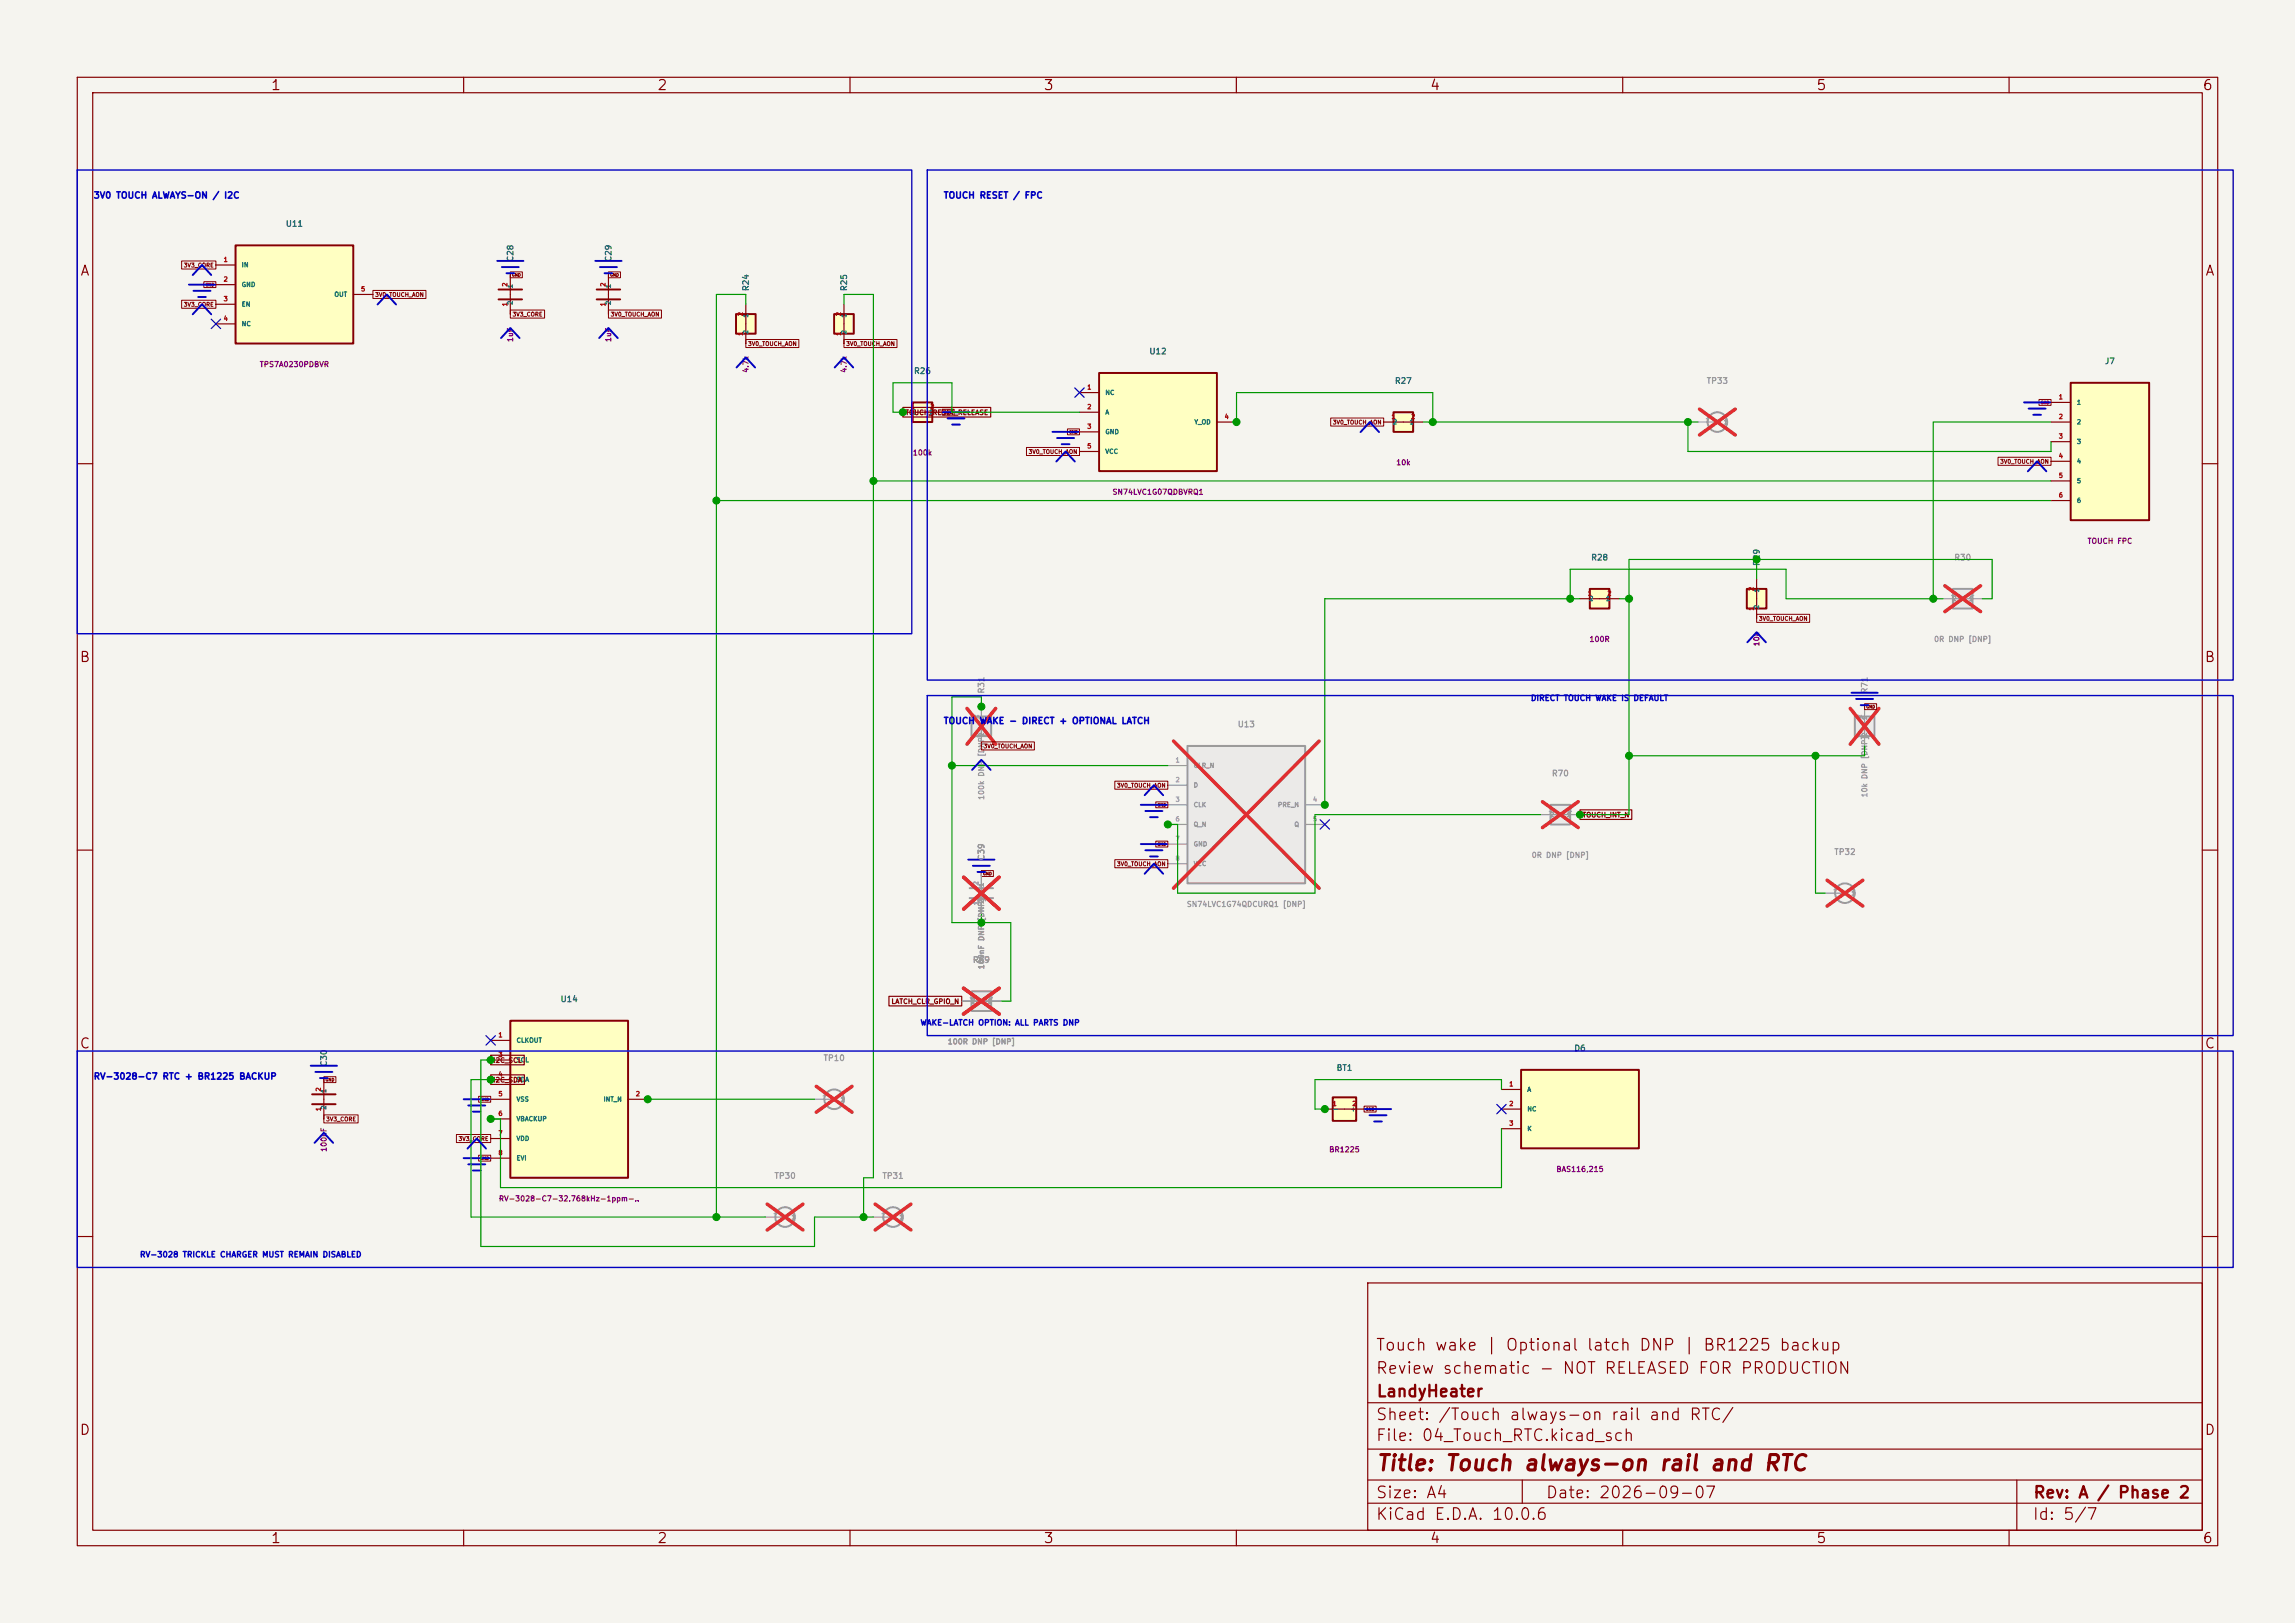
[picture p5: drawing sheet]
<svg xmlns="http://www.w3.org/2000/svg" width="297mm" height="210mm" viewBox="0 0 297 210" stroke-linecap="round" stroke-linejoin="round" font-family="sans-serif">
<defs><g id="words">
<text font-size="2" fill="#840000" x="178" y="190.8">Title: Touch always-on rail and RTC</text>
<g font-size="1.5" fill="#840000">
<text x="178" y="178.1">Review schematic - NOT RELEASED FOR PRODUCTION</text>
<text x="178" y="175.1">Touch wake | Optional latch DNP | BR1225 backup</text>
<text x="178" y="184.1">Sheet: /Touch always-on rail and RTC/</text>
<text x="178" y="181.1">LandyHeater</text>
<text x="178" y="186.8">File: 04_Touch_RTC.kicad_sch</text>
<text x="178" y="197">KiCad E.D.A. 10.0.6</text>
<text x="178" y="194.2">Size: A4</text>
<text x="200" y="194.2">Date: 2026-09-07</text>
<text x="263" y="197">Id: 5/7</text>
<text x="263" y="194.2">Rev: A / Phase 2</text>
</g>
<g font-size="1.3" fill="#840000">
<text x="35" y="12">1</text>
<text x="85" y="12">2</text>
<text x="135" y="12">3</text>
<text x="185" y="12">4</text>
<text x="235" y="12">5</text>
<text x="285" y="12">6</text>
<text x="10.3" y="36">A</text>
<text x="285.3" y="36">A</text>
<text x="10.2" y="86">B</text>
<text x="285.2" y="86">B</text>
<text x="10.2" y="136">C</text>
<text x="285.2" y="136">C</text>
<text x="10.2" y="186">D</text>
<text x="285.2" y="186">D</text>
<text x="35" y="200">1</text>
<text x="85" y="200">2</text>
<text x="135" y="200">3</text>
<text x="185" y="200">4</text>
<text x="235" y="200">5</text>
<text x="285" y="200">6</text>
</g>
<g font-size=".8" fill="#0000c2">
<text x="12.1" y="25.9">3V0 TOUCH ALWAYS-ON / I2C</text>
<text x="122.1" y="25.9">TOUCH RESET / FPC</text>
<text x="122.1" y="93.9">TOUCH WAKE - DIRECT + OPTIONAL LATCH</text>
<text x="12.1" y="139.9">RV-3028-C7 RTC + BR1225 BACKUP</text>
</g>
<g font-size=".8" fill="#006464">
<text x="36.9" y="29.5">U11</text>
<text x="66.6" y="33.9" transform="rotate(-90 66.6 33.9)">C28</text>
<text x="79.3" y="33.9" transform="rotate(-90 79.3 33.9)">C29</text>
<text x="97.1" y="37.7" transform="rotate(-90 97.1 37.7)">R24</text>
<text x="109.8" y="37.7" transform="rotate(-90 109.8 37.7)">R25</text>
<text x="148.7" y="46">U12</text>
<text x="272.3" y="47.3">J7</text>
<text x="118.2" y="48.6">R26</text>
<text x="180.4" y="49.8">R27</text>
<text x="205.8" y="72.7">R28</text>
<text x="227.9" y="73.3" transform="rotate(-90 227.9 73.3)">R29</text>
<text x="72.5" y="129.8">U14</text>
<text x="203.7" y="136.2">D6</text>
<text x="42.5" y="138.1" transform="rotate(-90 42.5 138.1)">C30</text>
<text x="172.9" y="138.7">BT1</text>
</g>
<g font-size=".8" fill="#939391">
<text x="220.8" y="49.8">TP33</text>
<text x="252.8" y="72.7">R30</text>
<text x="127.6" y="89.8" transform="rotate(-90 127.6 89.8)">R31</text>
<text x="241.9" y="89.8" transform="rotate(-90 241.9 89.8)">R71</text>
<text x="160.1" y="94.3">U13</text>
<text x="200.8" y="100.6">R70</text>
<text x="127.6" y="111.4" transform="rotate(-90 127.6 111.4)">C39</text>
<text x="237.3" y="110.8">TP32</text>
<text x="125.8" y="124.8">R69</text>
<text x="106.5" y="137.5">TP10</text>
<text x="100.1" y="152.7">TP30</text>
<text x="114.1" y="152.7">TP31</text>
</g>
<g font-size=".7" fill="#840084">
<text x="33.5" y="47.7">TPS7A0230PDBVR</text>
<text x="66.6" y="44.3" transform="rotate(-90 66.6 44.3)">1uF</text>
<text x="79.3" y="44.3" transform="rotate(-90 79.3 44.3)">1uF</text>
<text x="97" y="48.3" transform="rotate(-90 97 48.3)">4.7k</text>
<text x="109.7" y="48.3" transform="rotate(-90 109.7 48.3)">4.7k</text>
<text x="118.1" y="59.1">100k</text>
<text x="143.9" y="64.2">SN74LVC1G07QDBVRQ1</text>
<text x="180.6" y="60.4">10k</text>
<text x="270.1" y="70.5">TOUCH FPC</text>
<text x="205.6" y="83.2">100R</text>
<text x="227.8" y="83.7" transform="rotate(-90 227.8 83.7)">10k</text>
<text x="42.4" y="149.1" transform="rotate(-90 42.4 149.1)">100nF</text>
<text x="171.9" y="149.3">BR1225</text>
<text x="64.5" y="155.6">RV-3028-C7-32.768kHz-1ppm-..</text>
<text x="201.3" y="151.8">BAS116,215</text>
</g>
<g font-size=".7" fill="#9c9b98">
<text x="250.2" y="83.2">0R DNP [DNP]</text>
<text x="127.5" y="103.6" transform="rotate(-90 127.5 103.6)">100k DNP [DNP]</text>
<text x="241.8" y="103.3" transform="rotate(-90 241.8 103.3)">10k DNP [DNP]</text>
<text x="198.2" y="111.2">0R DNP [DNP]</text>
<text x="127.5" y="119.2" transform="rotate(-90 127.5 119.2)">[DNP]</text>
<text x="153.5" y="117.5">SN74LVC1G74QDCURQ1 [DNP]</text>
<text x="127.5" y="125.5" transform="rotate(-90 127.5 125.5)">100nF DNP</text>
<text x="122.6" y="135.3">100R DNP [DNP]</text>
</g>
<g font-size=".7" fill="#0000c2">
<text x="198" y="90.9">DIRECT TOUCH WAKE IS</text>
<text x="211.3" y="90.9">DEFAULT</text>
<text x="119" y="132.9">WAKE-LATCH OPTION: ALL PARTS DNP</text>
<text x="18" y="162.9">RV-3028 TRICKLE CHARGER MUST REMAIN DISABLED</text>
</g>
<g font-size=".6" fill="#a90000">
<text x="28.9" y="34">1</text>
<text x="28.9" y="36.6">2</text>
<text x="28.9" y="39.1">3</text>
<text x="28.9" y="41.7">4</text>
<text x="46.7" y="37.8">5</text>
<text x="65.8" y="39.7" transform="rotate(-90 65.8 39.7)">1</text>
<text x="65.8" y="37.2" transform="rotate(-90 65.8 37.2)">2</text>
<text x="78.5" y="39.7" transform="rotate(-90 78.5 39.7)">1</text>
<text x="78.5" y="37.2" transform="rotate(-90 78.5 37.2)">2</text>
<text x="96.3" y="41" transform="rotate(-90 96.3 41)">2</text>
<text x="109" y="41" transform="rotate(-90 109 41)">2</text>
<text x="96.3" y="43.5" transform="rotate(-90 96.3 43.5)">1</text>
<text x="109" y="43.5" transform="rotate(-90 109 43.5)">1</text>
<text x="117.8" y="53.1">1</text>
<text x="120.3" y="53.1">2</text>
<text x="140.6" y="50.5">1</text>
<text x="140.6" y="53.1">2</text>
<text x="266.4" y="51.8">1</text>
<text x="140.6" y="55.6">3</text>
<text x="140.6" y="58.2">5</text>
<text x="158.4" y="54.4">4</text>
<text x="180" y="54.4">1</text>
<text x="182.5" y="54.4">2</text>
<text x="266.4" y="54.4">2</text>
<text x="266.4" y="56.9">3</text>
<text x="266.4" y="59.4">4</text>
<text x="266.4" y="62">5</text>
<text x="266.4" y="64.5">6</text>
<text x="205.4" y="77.2">1</text>
<text x="207.9" y="77.2">2</text>
<text x="227.1" y="76.5" transform="rotate(-90 227.1 76.5)">2</text>
<text x="227.1" y="79.1" transform="rotate(-90 227.1 79.1)">1</text>
<text x="64.4" y="134.4">1</text>
<text x="64.4" y="136.9">3</text>
<text x="41.7" y="143.8" transform="rotate(-90 41.7 143.8)">1</text>
<text x="41.7" y="141.3" transform="rotate(-90 41.7 141.3)">2</text>
<text x="64.4" y="139.4">4</text>
<text x="64.4" y="142">5</text>
<text x="82.2" y="142">2</text>
<text x="172.4" y="143.3">1</text>
<text x="174.9" y="143.3">2</text>
<text x="195.2" y="140.7">1</text>
<text x="195.2" y="143.3">2</text>
<text x="64.4" y="144.5">6</text>
<text x="64.4" y="147.1">7</text>
<text x="64.4" y="149.6">8</text>
<text x="195.2" y="145.8">3</text>
</g>
<g font-size=".6" fill="#006464">
<text x="31.2" y="34.7">IN</text>
<text x="31.2" y="37.3">GND</text>
<text x="31.2" y="39.8">EN</text>
<text x="43.2" y="38.5">OUT</text>
<text x="66.5" y="39.5" transform="rotate(-90 66.5 39.5)">2</text>
<text x="66.5" y="37.4" transform="rotate(-90 66.5 37.4)">1</text>
<text x="79.2" y="39.5" transform="rotate(-90 79.2 39.5)">2</text>
<text x="79.2" y="37.4" transform="rotate(-90 79.2 37.4)">1</text>
<text x="97" y="41.2" transform="rotate(-90 97 41.2)">1</text>
<text x="109.7" y="41.2" transform="rotate(-90 109.7 41.2)">1</text>
<text x="31.2" y="42.3">NC</text>
<text x="97" y="43.3" transform="rotate(-90 97 43.3)">2</text>
<text x="109.7" y="43.3" transform="rotate(-90 109.7 43.3)">2</text>
<text x="118" y="53.8">2</text>
<text x="120.1" y="53.8">1</text>
<text x="143" y="51.2">NC</text>
<text x="143" y="53.8">A</text>
<text x="268.7" y="52.5">1</text>
<text x="143" y="56.3">GND</text>
<text x="143" y="58.9">VCC</text>
<text x="154.5" y="55">Y_OD</text>
<text x="180.2" y="55">2</text>
<text x="182.4" y="55">1</text>
<text x="268.7" y="55">2</text>
<text x="268.7" y="57.6">3</text>
<text x="268.7" y="60.1">4</text>
<text x="268.7" y="62.7">5</text>
<text x="268.7" y="65.2">6</text>
<text x="205.6" y="77.9">2</text>
<text x="207.8" y="77.9">1</text>
<text x="227.8" y="76.7" transform="rotate(-90 227.8 76.7)">1</text>
<text x="227.8" y="78.9" transform="rotate(-90 227.8 78.9)">2</text>
<text x="66.8" y="135.1">CLKOUT</text>
<text x="66.8" y="137.6">SCL</text>
<text x="42.3" y="143.7" transform="rotate(-90 42.3 143.7)">2</text>
<text x="42.3" y="141.5" transform="rotate(-90 42.3 141.5)">1</text>
<text x="66.8" y="140.1">SDA</text>
<text x="66.8" y="142.7">VSS</text>
<text x="78" y="142.7">INT_N</text>
<text x="172.4" y="143.9">-</text>
<text x="174.7" y="143.9">+</text>
<text x="197.6" y="141.4">A</text>
<text x="197.6" y="143.9">NC</text>
<text x="66.8" y="145.2">VBACKUP</text>
<text x="66.8" y="147.8">VDD</text>
<text x="197.6" y="146.5">K</text>
<text x="66.8" y="150.3">EVI</text>
</g>
<g font-size=".6" fill="#840000">
<text x="117.1" y="53.9">TOUCH_RESET_RELEASE</text>
<text x="204.7" y="105.9">TOUCH_INT_N</text>
<text x="115.3" y="130.1">LATCH_CLR_GPIO_N</text>
<text x="63.8" y="137.7">I2C_SCL</text>
<text x="63.8" y="140.2">I2C_SDA</text>
</g>
<g font-size=".6" fill="#a5a4a2">
<text x="220.6" y="54.4">1</text>
<text x="252.4" y="77.2">1</text>
<text x="254.9" y="77.2">2</text>
<text x="126.7" y="95.6" transform="rotate(-90 126.7 95.6)">1</text>
<text x="126.7" y="93" transform="rotate(-90 126.7 93)">2</text>
<text x="241" y="95.6" transform="rotate(-90 241 95.6)">1</text>
<text x="241" y="93" transform="rotate(-90 241 93)">2</text>
<text x="152.1" y="98.8">1</text>
<text x="152.1" y="101.3">2</text>
<text x="152.1" y="103.9">3</text>
<text x="152.1" y="106.4">6</text>
<text x="169.8" y="103.9">4</text>
<text x="169.8" y="106.4">5</text>
<text x="200.3" y="105.2">1</text>
<text x="202.9" y="105.2">2</text>
<text x="152.1" y="109">7</text>
<text x="152.1" y="111.5">8</text>
<text x="126.7" y="117.2" transform="rotate(-90 126.7 117.2)">1</text>
<text x="126.7" y="114.6" transform="rotate(-90 126.7 114.6)">2</text>
<text x="237.2" y="115.3">1</text>
<text x="125.4" y="129.3">1</text>
<text x="127.9" y="129.3">2</text>
<text x="106.3" y="142">1</text>
<text x="100" y="157.2">1</text>
<text x="114" y="157.2">1</text>
</g>
<g font-size=".6" fill="#939391">
<text x="223" y="55">1</text>
<text x="252.6" y="77.9">2</text>
<text x="254.7" y="77.9">1</text>
<text x="127.4" y="95.4" transform="rotate(-90 127.4 95.4)">2</text>
<text x="127.4" y="93.2" transform="rotate(-90 127.4 93.2)">1</text>
<text x="241.7" y="95.4" transform="rotate(-90 241.7 95.4)">2</text>
<text x="241.7" y="93.2" transform="rotate(-90 241.7 93.2)">1</text>
<text x="154.4" y="99.5">CLR_N</text>
<text x="154.4" y="102">D</text>
<text x="154.4" y="104.6">CLK</text>
<text x="154.4" y="107.1">Q_N</text>
<text x="165.3" y="104.6">PRE_N</text>
<text x="167.4" y="107.1">Q</text>
<text x="200.5" y="105.8">2</text>
<text x="202.7" y="105.8">1</text>
<text x="154.4" y="109.7">GND</text>
<text x="154.4" y="112.2">VCC</text>
<text x="127.4" y="117" transform="rotate(-90 127.4 117)">2</text>
<text x="127.4" y="114.8" transform="rotate(-90 127.4 114.8)">1</text>
<text x="239.5" y="116">1</text>
<text x="125.6" y="130">2</text>
<text x="127.7" y="130">1</text>
<text x="108.7" y="142.7">1</text>
<text x="102.3" y="157.9">1</text>
<text x="116.3" y="157.9">1</text>
</g>
<g font-size=".5" fill="#840000">
<text x="23.7" y="34.7">3V3_CORE</text>
<text x="23.7" y="39.8">3V3_CORE</text>
<text x="48.5" y="38.5">3V0_TOUCH_AON</text>
<text x="66.3" y="41.1">3V3_CORE</text>
<text x="79" y="41.1">3V0_TOUCH_AON</text>
<text x="96.7" y="44.9">3V0_TOUCH_AON</text>
<text x="109.4" y="44.9">3V0_TOUCH_AON</text>
<text x="133.1" y="58.8">3V0_TOUCH_AON</text>
<text x="172.4" y="55">3V0_TOUCH_AON</text>
<text x="258.8" y="60.1">3V0_TOUCH_AON</text>
<text x="227.6" y="80.4">3V0_TOUCH_AON</text>
<text x="127.2" y="96.9">3V0_TOUCH_AON</text>
<text x="144.5" y="102">3V0_TOUCH_AON</text>
<text x="144.5" y="112.2">3V0_TOUCH_AON</text>
<text x="42.1" y="145.2">3V3_CORE</text>
<text x="59.3" y="147.7">3V3_CORE</text>
</g>
<g font-size=".4" fill="#840000">
<text x="66.2" y="35.9">GND</text>
<text x="78.9" y="35.9">GND</text>
<text x="26.5" y="37.1">GND</text>
<text x="122.1" y="53.7">GND</text>
<text x="264" y="52.4">GND</text>
<text x="138.3" y="56.2">GND</text>
<text x="241.5" y="91.8">GND</text>
<text x="149.7" y="104.5">GND</text>
<text x="127.2" y="113.3">GND</text>
<text x="149.7" y="109.5">GND</text>
<text x="42.1" y="140">GND</text>
<text x="62.1" y="142.6">GND</text>
<text x="176.7" y="143.8">GND</text>
<text x="62.1" y="150.2">GND</text>
</g>
</g></defs>
<path d="M0 0h297v210h-297z" fill="#f5f4ef" stroke="#f5f4ef" stroke-width=".13"/>
<g fill="none" stroke="#840000" stroke-width=".15">
<path d="M10 10h277v190h-277zM12 12h273v186h-273zM60 10v2M110 10v2M160 10v2M210 10v2M260 10v2M10 60h2M285 60h2M10 110h2M285 110h2M10 160h2"/>
<path d="M177 166h108v32h-108zM285 160h2M60 198v2M110 198v2M160 198v2M177 194.5h108M177 191.5h108M177 187.5h108M177 181.5h108M197 191.5v3M210 198v2M260 198v2"/>
<path d="M261 191.5v6.5"/>
</g>
<path d="M66 132.1h15.3v20.3h-15.3z" fill="#ffffc2"/>
<path d="M66 132.1h15.3v20.3h-15.3z" fill="none" stroke="#840000" stroke-width=".25"/>
<path d="M63.5 134.6h2.5M63.5 137.2h2.5M63.5 139.7h2.5M63.5 142.2h2.5M63.5 144.8h2.5M63.5 147.3h2.5M63.5 149.9h2.5M81.3 142.2h2.5" fill="none" stroke="#840000" stroke-width=".15"/>
<path d="M226.1 76.2h2.5v2.5h-2.5z" fill="#ffffc2"/>
<path d="M226.1 76.2h2.5v2.5h-2.5z" fill="none" stroke="#840000" stroke-width=".25"/>
<path d="M227.3 74.9v5.1" fill="none" stroke="#840000" stroke-width=".15"/>
<path d="M200.7 104.1h2.5v2.6h-2.5z" fill="#ebeae8"/>
<path d="M200.7 104.1h2.5v2.6h-2.5z" fill="none" stroke="#9c9b98" stroke-width=".25"/>
<path d="M199.4 105.4h5.1" fill="none" stroke="#9c9b98" stroke-width=".15"/>
<path d="M199.6 103.7l4.6 3.4M204.2 103.7l-4.6 3.4" fill="none" stroke="#e12e31" stroke-width=".46"/>
<path d="M240 92.7h2.6v2.6h-2.6z" fill="#ebeae8"/>
<path d="M240 92.7h2.6v2.6h-2.6z" fill="none" stroke="#9c9b98" stroke-width=".25"/>
<path d="M241.3 91.4v5.1" fill="none" stroke="#9c9b98" stroke-width=".15"/>
<path d="M239.4 91.7l3.8 4.6M243.2 91.7l-3.8 4.6" fill="none" stroke="#e12e31" stroke-width=".46"/>
<path d="M118.1 52.1h2.5v2.5h-2.5z" fill="#ffffc2"/>
<path d="M118.1 52.1h2.5v2.5h-2.5z" fill="none" stroke="#840000" stroke-width=".25"/>
<path d="M116.8 53.3h5.1" fill="none" stroke="#840000" stroke-width=".15"/>
<path d="M125.7 92.7h2.6v2.6h-2.6z" fill="#ebeae8"/>
<g fill="none" stroke="#9c9b98" stroke-width=".25">
<path d="M125.7 92.7h2.6v2.6h-2.6zM125.5 116.2h3M125.5 114.9h3"/>
<circle cx="222.2" cy="54.6" r="1.27"/>
<circle cx="101.6" cy="157.5" r="1.27"/>
<circle cx="107.9" cy="142.2" r="1.27"/>
</g>
<path d="M219.7 54.6h2.5M127 91.4v5.1M127 113v5.1M99.1 157.5h2.5M105.4 142.2h2.5" fill="none" stroke="#9c9b98" stroke-width=".15"/>
<path d="M219.9 52.9l4.7 3.4M224.6 52.9l-4.7 3.4M125.1 91.7l3.8 4.6M128.9 91.7l-3.8 4.6M124.7 113.5l4.6 4.1M129.3 113.5l-4.6 4.1M99.3 155.8l4.6 3.4M103.9 155.8l-4.6 3.4M105.6 140.6l4.7 3.3M110.3 140.6l-4.7 3.3" fill="none" stroke="#e12e31" stroke-width=".46"/>
<path d="M142.2 48.3h15.3v12.7h-15.3z" fill="#ffffc2"/>
<path d="M142.2 48.3h15.3v12.7h-15.3z" fill="none" stroke="#840000" stroke-width=".25"/>
<path d="M139.7 50.8h2.5M139.7 53.3h2.5M139.7 55.9h2.5M139.7 58.4h2.5M157.5 54.6h2.5" fill="none" stroke="#840000" stroke-width=".15"/>
<path d="M268 49.5h10.1v17.8h-10.1z" fill="#ffffc2"/>
<path d="M268 49.5h10.1v17.8h-10.1z" fill="none" stroke="#840000" stroke-width=".25"/>
<path d="M265.4 52.1h2.6M265.4 54.6h2.6M265.4 57.2h2.6M265.4 59.7h2.6M265.4 62.2h2.6M265.4 64.8h2.6" fill="none" stroke="#840000" stroke-width=".15"/>
<path d="M180.3 53.3h2.6v2.6h-2.6z" fill="#ffffc2"/>
<path d="M180.3 53.3h2.6v2.6h-2.6z" fill="none" stroke="#840000" stroke-width=".25"/>
<path d="M179.1 54.6h5" fill="none" stroke="#840000" stroke-width=".15"/>
<path d="M205.7 76.2h2.6v2.5h-2.6z" fill="#ffffc2"/>
<path d="M205.7 76.2h2.6v2.5h-2.6z" fill="none" stroke="#840000" stroke-width=".25"/>
<path d="M204.5 77.5h5" fill="none" stroke="#840000" stroke-width=".15"/>
<path d="M252.7 76.2h2.6v2.5h-2.6z" fill="#ebeae8"/>
<path d="M252.7 76.2h2.6v2.5h-2.6z" fill="none" stroke="#9c9b98" stroke-width=".25"/>
<path d="M251.5 77.5h5" fill="none" stroke="#9c9b98" stroke-width=".15"/>
<path d="M251.7 75.8l4.6 3.3M256.3 75.8l-4.6 3.3" fill="none" stroke="#e12e31" stroke-width=".46"/>
<path d="M95.2 40.6h2.6v2.6h-2.6z" fill="#ffffc2"/>
<path d="M64.5 38.7h3.1M64.5 37.5h3.1M77.2 38.7h3.1M77.2 37.5h3.1M95.2 40.6h2.6v2.6h-2.6z" fill="none" stroke="#840000" stroke-width=".25"/>
<path d="M66 35.6v5M78.7 35.6v5M96.5 39.4v5.1" fill="none" stroke="#840000" stroke-width=".15"/>
<path d="M30.5 31.8h15.2v12.7h-15.2z" fill="#ffffc2"/>
<path d="M30.5 31.8h15.2v12.7h-15.2z" fill="none" stroke="#840000" stroke-width=".25"/>
<path d="M27.9 34.3h2.6M27.9 36.8h2.6M27.9 39.4h2.6M45.7 38.1h2.6M27.9 41.9h2.6" fill="none" stroke="#840000" stroke-width=".15"/>
<path d="M107.9 40.6h2.6v2.6h-2.6z" fill="#ffffc2"/>
<path d="M107.9 40.6h2.6v2.6h-2.6z" fill="none" stroke="#840000" stroke-width=".25"/>
<path d="M109.2 39.4v5.1" fill="none" stroke="#840000" stroke-width=".15"/>
<circle cx="238.8" cy="115.6" r="1.27" fill="none" stroke="#9c9b98" stroke-width=".25"/>
<path d="M236.2 115.6h2.6" fill="none" stroke="#9c9b98" stroke-width=".15"/>
<path d="M236.4 113.9l4.7 3.3M241.1 113.9l-4.7 3.3" fill="none" stroke="#e12e31" stroke-width=".46"/>
<path d="M153.7 96.5h15.2v17.8h-15.2z" fill="#ebeae8"/>
<path d="M153.7 96.5h15.2v17.8h-15.2z" fill="none" stroke="#9c9b98" stroke-width=".25"/>
<path d="M151.1 99.1h2.6M151.1 101.6h2.6M151.1 104.1h2.6M151.1 106.7h2.6M151.1 109.2h2.6M151.1 111.8h2.6M168.9 104.1h2.5M168.9 106.7h2.5" fill="none" stroke="#9c9b98" stroke-width=".15"/>
<path d="M151.9 95.9l18.8 19M170.7 95.9l-18.8 19" fill="none" stroke="#e12e31" stroke-width=".46"/>
<path d="M196.8 138.4h15.3v10.2h-15.3z" fill="#ffffc2"/>
<path d="M196.8 138.4h15.3v10.2h-15.3z" fill="none" stroke="#840000" stroke-width=".25"/>
<path d="M194.3 141h2.5M194.3 143.5h2.5M194.3 146.1h2.5" fill="none" stroke="#840000" stroke-width=".15"/>
<path d="M125.7 128.3h2.6v2.5h-2.6z" fill="#ebeae8"/>
<path d="M125.7 128.3h2.6v2.5h-2.6z" fill="none" stroke="#9c9b98" stroke-width=".25"/>
<path d="M124.5 129.5h5" fill="none" stroke="#9c9b98" stroke-width=".15"/>
<path d="M124.7 127.9l4.6 3.3M129.3 127.9l-4.6 3.3" fill="none" stroke="#e12e31" stroke-width=".46"/>
<path d="M172.5 142h3v3h-3z" fill="#ffffc2"/>
<path d="M40.4 142.9h3M40.4 141.6h3M172.5 142h3v3h-3z" fill="none" stroke="#840000" stroke-width=".25"/>
<path d="M116.8 52.7h11.4v1.3h-11.4zM204.5 104.8h6.7v1.2h-6.7zM41.9 139.7v5.1M63.5 139.1h4.4v1.2h-4.4zM63.5 136.5h4.3v1.3h-4.3zM115 128.9h9.5v1.3h-9.5zM171.4 143.5h5.1" fill="none" stroke="#840000" stroke-width=".15"/>
<circle cx="115.6" cy="157.5" r="1.27" fill="none" stroke="#9c9b98" stroke-width=".25"/>
<path d="M127 113v5.1M124.5 129.5h5M113 157.5h2.6" fill="none" stroke="#9c9b98" stroke-width=".15"/>
<path d="M124.7 113.5l4.6 4.1M129.3 113.5l-4.6 4.1M124.7 127.9l4.6 3.3M129.3 127.9l-4.6 3.3M113.3 155.8l4.6 3.4M117.9 155.8l-4.6 3.4" fill="none" stroke="#e12e31" stroke-width=".46"/>
<g fill="none" stroke="#840000" stroke-width=".13">
<path d="M23.5 33.8h4.4v1h-4.4zM23.5 38.8h4.4v1.1h-4.4zM26.4 36.4h1.5v.8h-1.5zM48.3 37.6h6.8v1h-6.8zM66 35.2h1.6v.7h-1.6zM78.7 35.2h1.6v.7h-1.6zM66 40.1h4.5v1.1h-4.5zM78.7 40.1h6.9v1.1h-6.9zM96.5 43.9h6.9v1.1h-6.9zM109.2 43.9h6.9v1.1h-6.9zM121.9 53h1.6v.7h-1.6zM132.8 57.9h6.9v1h-6.9z"/>
<path d="M138.1 55.5h1.6v.8h-1.6zM172.2 54.1h6.9v1h-6.9zM258.6 59.2h6.8v1h-6.8zM263.9 51.7h1.5v.8h-1.5zM227.3 79.5h6.9v1h-6.9zM127 96h6.9v1h-6.9zM241.3 91.1h1.6v.7h-1.6zM127 112.6h1.6v.8h-1.6zM144.3 111.2h6.8v1.1h-6.8zM144.3 101.1h6.8v1h-6.8zM149.6 108.8h1.5v.8h-1.5zM149.6 103.8h1.5v.7h-1.5z"/>
<path d="M41.9 139.3h1.6v.8h-1.6zM41.9 144.3h4.4v1h-4.4zM59.1 146.8h4.4v1h-4.4zM61.9 141.9h1.6v.7h-1.6zM61.9 149.5h1.6v.7h-1.6zM176.5 143.1h1.6v.8h-1.6z"/>
</g>
<g fill="none" stroke="#0000c2" stroke-width=".25">
<path d="M24.4 36.8h3.4M24.9 35.6l1.2-1.3 1.2 1.3M25 37.6h2.2M25.6 38.4h1M48.9 39.4l1.2-1.3 1.2 1.3M64.3 33.8h3.4M64.9 34.6h2.2M65.5 35.4h1M77 33.8h3.4M77.6 34.6h2.2M78.2 35.4h1M24.9 40.7l1.2-1.3 1.2 1.3"/>
<path d="M64.8 43.7l1.2-1.3 1.2 1.3M77.5 43.7l1.2-1.3 1.2 1.3M95.3 47.6l1.2-1.3 1.2 1.3M108 47.6l1.2-1.3 1.2 1.3M122 53.3h3.4M122.6 54.1h2.2M123.2 54.9h1M136.2 55.9h3.4M136.7 59.7l1.2-1.3 1.2 1.3M136.8 56.7h2.2M137.4 57.5h1M176.1 55.9l1.2-1.3 1.2 1.3"/>
<path d="M261.9 52.1h3.4M262.5 52.9h2.2M263.1 53.7h1M262.4 61l1.2-1.3 1.2 1.3M125.8 99.6l1.2-1.3 1.2 1.3M226.1 83.1l1.2-1.3 1.2 1.3M239.6 89.6h3.4M240.2 90.4h2.2M240.8 91.2h1M125.3 111.2h3.4M125.9 112h2.2M126.5 112.8h1"/>
<path d="M147.6 104.1h3.4M147.6 109.2h3.4M148.1 113.1l1.2-1.3 1.2 1.3M148.1 102.9l1.2-1.3 1.2 1.3M148.2 104.9h2.2M148.2 110h2.2M148.8 105.7h1M148.8 110.8h1M40.2 137.9h3.4M40.8 138.7h2.2M41.4 139.5h1M40.7 147.9l1.2-1.3 1.2 1.3"/>
<path d="M60 149.9h3.4M60 142.2h3.4M60.5 148.6l1.2-1.3 1.2 1.3M60.6 150.7h2.2M60.6 143h2.2M61.2 151.5h1M61.2 143.8h1M176.6 143.5h3.4M177.2 144.3h2.2M177.8 145.1h1"/>
</g>
<g fill="none" stroke="#009600" stroke-width=".15">
<path d="M96.5 39.4v-1.3h-3.8v119.4M109.2 39.4v-1.3h3.8v114.3h-1.2v5.1M116.8 53.3h-1.2v-3.8h7.6v3.8h16.5M160 54.6v-3.8h25.4v3.8M184.1 54.6h35.6M218.4 54.6v3.8h47v-1.2M265.4 54.6h-15.2v22.9M92.7 64.8h172.7M113 62.2h152.4M203.2 77.5v-3.8h27.9v3.8h20.4M204.5 77.5h-33.1v26.6M209.5 77.5h1.3"/>
<path d="M227.3 72.4v2.5M256.5 77.5h1.3v-5.1h-47v33h-6.3M123.2 99.1h27.9M127 91.4v-1.2h-3.8v29.2h7.6v10.1h-1.3M234.9 97.8v17.8h1.3M241.3 96.5v1.3h-30.5M127 118.1v1.3M199.4 105.4h-29.2v10.2h-17.8v-8.9h-1.3M63.5 139.7h-2.5v17.8h38.1M63.5 137.2h-1.3v24.1h43.2v-3.8h7.6M63.5 144.8h1.3v8.9h129.5v-7.6M83.8 142.2h21.6"/>
<path d="M194.3 141v-1.3h-24.1v3.8h1.2"/>
</g>
<path d="M27.3 41.3l1.2 1.2M28.5 41.3l-1.2 1.2M139.1 50.2l1.2 1.2M140.3 50.2l-1.2 1.2M170.8 106.1l1.3 1.2M172.1 106.1l-1.3 1.2M62.9 134l1.2 1.2M64.1 134l-1.2 1.2M193.7 142.9l1.2 1.2M194.9 142.9l-1.2 1.2" fill="none" stroke="#000084" stroke-width=".15"/>
<path d="M10 22h108v60h-108zM120 22h169v66h-169zM120 90h169v44h-169zM10 136h279v28h-279z" fill="none" stroke="#0000c2" stroke-width=".18"/>
<g fill="#009600" stroke="#009600" stroke-width=".13">
<circle cx="113" cy="62.2" r=".46"/>
<circle cx="92.7" cy="64.8" r=".46"/>
<circle cx="116.8" cy="53.3" r=".46"/>
<circle cx="210.8" cy="77.5" r=".46"/>
<circle cx="203.2" cy="77.5" r=".46"/>
<circle cx="160" cy="54.6" r=".46"/>
<circle cx="123.2" cy="99.1" r=".46"/>
<circle cx="127" cy="119.4" r=".46"/>
<circle cx="127" cy="91.4" r=".46"/>
<circle cx="83.8" cy="142.2" r=".46"/>
<circle cx="92.7" cy="157.5" r=".46"/>
<circle cx="63.5" cy="137.2" r=".46"/>
<circle cx="111.8" cy="157.5" r=".46"/>
<circle cx="63.5" cy="139.7" r=".46"/>
<circle cx="63.5" cy="144.8" r=".46"/>
<circle cx="151.1" cy="106.7" r=".46"/>
<circle cx="171.4" cy="104.1" r=".46"/>
<circle cx="210.8" cy="97.8" r=".46"/>
<circle cx="234.9" cy="97.8" r=".46"/>
<circle cx="204.5" cy="105.4" r=".46"/>
<circle cx="171.4" cy="143.5" r=".46"/>
<circle cx="250.2" cy="77.5" r=".46"/>
<circle cx="227.3" cy="72.4" r=".46"/>
<circle cx="218.4" cy="54.6" r=".46"/>
<circle cx="185.4" cy="54.6" r=".46"/>
</g>
<use href="#words"/>
</svg>
